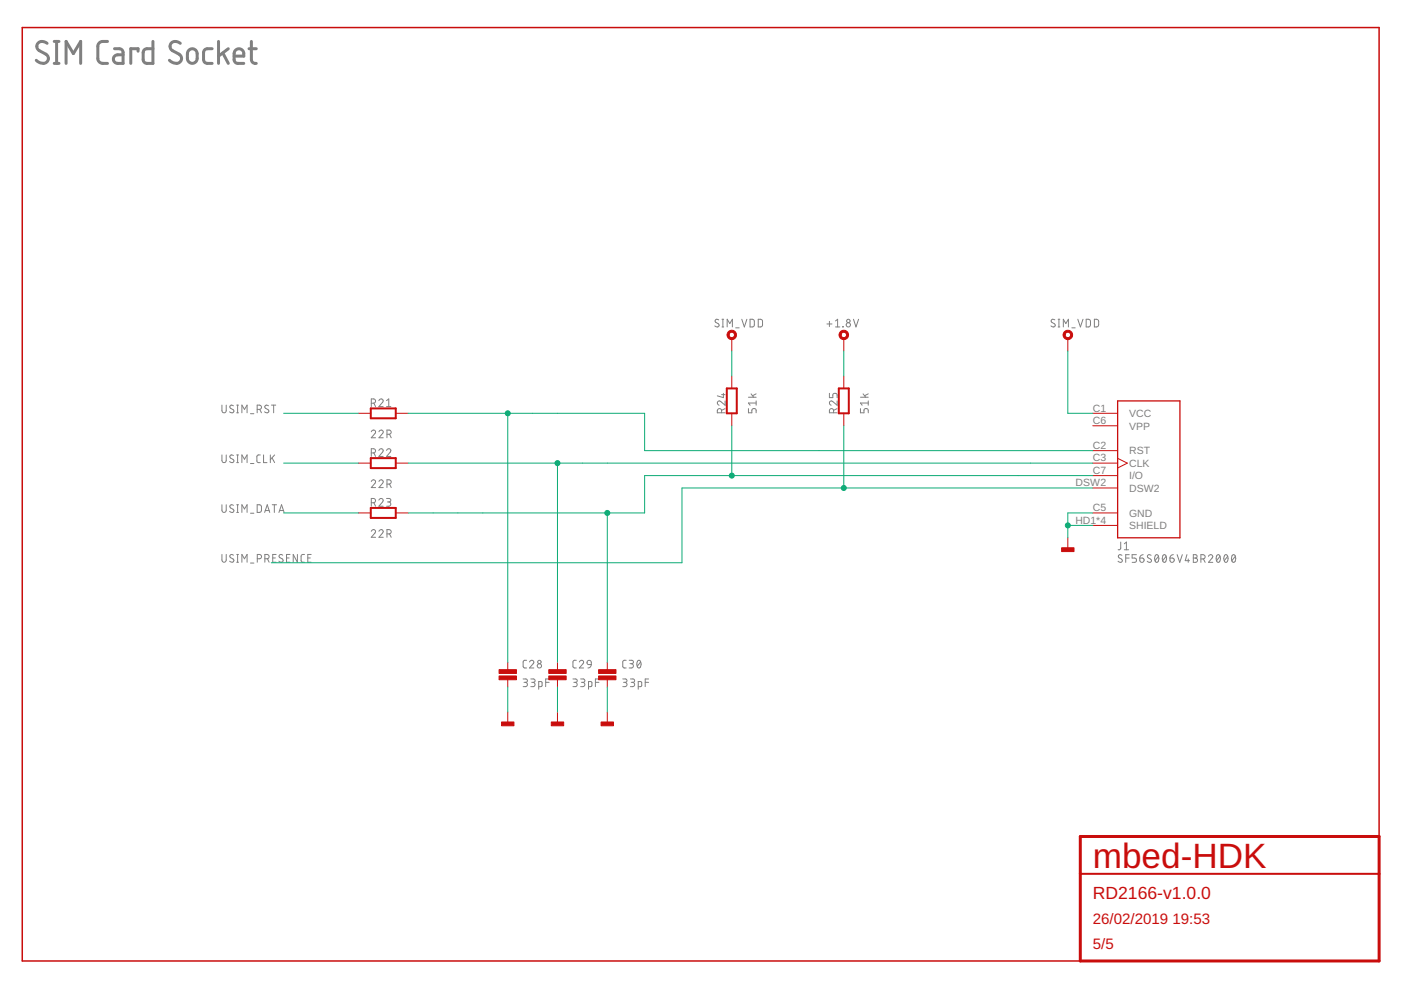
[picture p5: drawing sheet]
<svg xmlns="http://www.w3.org/2000/svg" width="297mm" height="210mm" viewBox="0 0 297 210" stroke-linecap="round" stroke-linejoin="round" font-family="sans-serif">
<defs><g id="words">
<text font-size="7.5" fill="#c90d0c" x="231.7" y="184">mbed-HDK</text>
<text font-size="3.7" fill="#c90d0c" x="231.7" y="190.6">RD2166-v1.0.0</text>
<g font-size="3.2" fill="#c90d0c">
<text x="231.7" y="195.8">26/02/2019</text>
<text x="248.6" y="195.8">19:53</text>
<text x="231.7" y="201.1">5/5</text>
</g>
<g font-size="2.2" fill="#808080">
<text x="231.7" y="87.3">C1</text>
<text x="231.7" y="89.9">C6</text>
<text x="239.4" y="88.4">VCC</text>
<text x="231.7" y="95.2">C2</text>
<text x="239.4" y="91.1">VPP</text>
<text x="231.7" y="97.8">C3</text>
<text x="231.7" y="100.5">C7</text>
<text x="239.4" y="96.3">RST</text>
<text x="239.4" y="99">CLK</text>
<text x="239.4" y="101.6">I/O</text>
<text x="228.1" y="103.1">DSW2</text>
<text x="239.4" y="104.3">DSW2</text>
<text x="228" y="111">HD1*4</text>
<text x="231.7" y="108.4">C5</text>
<text x="239.4" y="109.5">GND</text>
<text x="239.4" y="112.2">SHIELD</text>
</g>
</g></defs>
<g fill="none" stroke="#808080" stroke-width=".63">
<path d="M10 9.2a1.22 1.22 0 0 0-1.4-.4 1.22 1.22 0 0 0-.8 1.3l.5 .6 1.4 .8a1.1 1.1 0 0 1 .4 1.5 1.1 1.1 0 0 1-1.5 .3l-.9-.5M11.5 13.4h1M11.5 8.8h1M12 8.8v4.6M14 13.4v-4.6l1.6 2.6 1.5-2.6v4.6M22.8 8.8a1.86 1.86 0 0 0-1.8 .3l-.3 .7 .1 2.9 .2 .4a1.86 1.86 0 0 0 1.8 .3M24.3 10.3l1.2 .1 .6 .5v2.5h-1.2a.91 .91 0 0 1-.9-.9 .91 .91 0 0 1 .9-.9h1.2M29.3 10.9v-.6h-1.6v3.1M32.4 8.8v4.6l-1.6-.1-.4-.6 .1-2 .6-.4h1.3M38.2 9.2a1.19 1.19 0 0 0-1.5-.3 1.19 1.19 0 0 0-.5 1.5l.4 .3 1.4 .8a1.1 1.1 0 0 1 .3 1.5 1.1 1.1 0 0 1-1.5 .3l-.9-.5M40 10.6a1.02 1.02 0 0 1 1.2-.2 1.02 1.02 0 0 1 .6 1 1.9 1.9 0 0 1-.3 1.7 1.04 1.04 0 0 1-1.1 .3 1.04 1.04 0 0 1-.7-1 1.86 1.86 0 0 1 .3-1.8zM45 10.3l-1.4 .1-.4 .7v1.6l.2 .5 .5 .2h1.1"/>
<path d="M46.3 8.8v4.6M47.2 11.2l1.2 2.2M48.4 10.3l-2.1 1.6M49.6 11.9h2.1a1.08 1.08 0 0 0-.7-1.5 1.08 1.08 0 0 0-1.4 1l.1 1.5 .2 .3 .5 .2h1.3M52.8 10.3h1.5M53.3 8.8v4.1l.4 .4 .6 .1"/>
</g>
<g fill="none" stroke="#808080" stroke-width=".21">
<path d="M152.4 67.8l-.2-.1a.38 .38 0 0 0-.5 .2 .38 .38 0 0 0 .1 .5l.5 .2a.41 .41 0 0 1 0 .7 .41 .41 0 0 1-.6-.1l-.1-.1M153.1 69.3h.3M153.1 67.7h.3M153.3 67.7v1.6M154.2 69.3v-1.6l.5 .9 .6-.9v1.6M156 69.5h.7M157.3 67.7l.5 1.6 .5-1.6M159 67.7h.7l.2 .3v1l-.2 .3h-.7zM160.8 67.7h.6l.2 .3v1l-.2 .3h-.6zM175.3 68.7h1.1M175.9 68.1v1.1M177.1 69.3h1"/>
<path d="M177.1 68.1l.5-.4v1.6M178.7 69.2l.1 .1zM181 67.7l.5 1.6 .5-1.6M223.6 67.8l-.5-.1-.2 .4v.2l.6 .3a.38 .38 0 0 1 .2 .6 .38 .38 0 0 1-.5 .1l-.4-.2M224.3 69.3h.4M224.3 67.7h.4M224.5 67.7v1.6M225.4 69.3v-1.6l.6 .9 .5-.9v1.6M227.2 69.5h.8M228.5 67.7l.6 1.6 .5-1.6M230.3 67.7h.6l.3 .3v.9l-.3 .4h-.6zM232 67.7h.6l.3 .3v.9l-.3 .4h-.6z"/>
<path d="M47.1 85.9v1.2a.46 .46 0 0 0 .4 .4 .46 .46 0 0 0 .5-.4v-1.2M47.1 96.5v1.1a.46 .46 0 0 0 .4 .5 .46 .46 0 0 0 .5-.5v-1.1M49.5 86l-.2-.1a.38 .38 0 0 0-.5 .2 .38 .38 0 0 0 .1 .5l.5 .2a.42 .42 0 0 1 .1 .7 .42 .42 0 0 1-.7-.1l-.1-.1M49.5 96.6l-.2-.1a.38 .38 0 0 0-.5 .1 .38 .38 0 0 0 .1 .5l.5 .3a.41 .41 0 0 1 .1 .6 .41 .41 0 0 1-.7 0l-.1-.1M50.2 87.5h.4M50.2 85.9h.4M50.2 98.1h.4M50.2 96.5h.4M50.4 85.9v1.6M50.4 96.5v1.6M51.3 87.5v-1.6l.5 .9 .6-.9v1.6M51.3 98.1v-1.6l.5 .9 .6-.9v1.6"/>
<path d="M53.1 87.7h.7M53.1 98.3h.7M54.5 86.8h.5a.46 .46 0 0 0 .4-.5 .46 .46 0 0 0-.4-.4h-.5v1.6M55.1 86.8l.3 .7M55.2 96.5h-.5l-.2 .3v1.1l.2 .2h.5M55.9 96.5v1.6h.7M56.9 86l-.5-.1-.3 .4 .1 .2 .6 .3a.38 .38 0 0 1 .2 .6 .38 .38 0 0 1-.6 .1l-.3-.2M57.3 96.5v1.6M57.6 85.9h.9M57.7 97.1l.5 1M58 85.9v1.6M58.2 96.5l-.9 1"/>
<path d="M78.7 91.5a.45 .45 0 0 1 .7-.3 .45 .45 0 0 1 .1 .7l-.8 .9h.9M78.7 96h.5a.44 .44 0 0 0 .4-.4 .44 .44 0 0 0-.4-.5h-.5v1.7M78.7 85.5h.5a.46 .46 0 0 0 .4-.5 .46 .46 0 0 0-.4-.4h-.5v1.6M79.3 96l.3 .8M79.3 85.5l.3 .7M80.3 95.5a.45 .45 0 0 1 .7-.3 .45 .45 0 0 1 .1 .7l-.8 .9h.9M80.3 84.9a.45 .45 0 0 1 .7-.3 .45 .45 0 0 1 .1 .7l-.8 .9h.9M80.3 91.5a.44 .44 0 0 1 .7-.3 .44 .44 0 0 1 .1 .7l-.8 .9h1M82 95.5a.45 .45 0 0 1 .6-.3 .45 .45 0 0 1 .1 .7l-.7 .9h.9M82 86.2h.9M82 84.9l.4-.3v1.6M82 92.1h.5a.44 .44 0 0 0 .5-.5 .44 .44 0 0 0-.5-.4h-.5v1.6"/>
<path d="M82.6 92.1l.4 .7M153 87.5v-.4a.46 .46 0 0 0-.5-.5 .46 .46 0 0 0-.4 .5v.4h1.6M153 83.7h.7M153.4 83.4v.9l-1.3-.4M153.7 85v.9l-.9-.7a.44 .44 0 0 0-.7 .1 .44 .44 0 0 0 .4 .6M153.7 86.6l-.7 .4M158.7 86.6v.9h.7v-.5a.47 .47 0 0 1 .5-.4 .47 .47 0 0 1 .4 .4v.5M158.7 84.2h1.6M159.2 83.5l.6 .7M160.3 85.4h-1.6l.3 .5M160.3 85v.9M160.3 83.5l-.7 .4"/>
<path d="M175.9 83.4v.9h.7v-.5a.46 .46 0 0 1 .4-.4 .46 .46 0 0 1 .5 .4v.5M176.7 87.5v-.4a.44 .44 0 0 0-.4-.5 .44 .44 0 0 0-.4 .5v.4h1.6M177.5 85v.9l-.9-.7a.44 .44 0 0 0-.7 .1 .44 .44 0 0 0 .3 .6M177.5 86.6l-.8 .4M182.4 86.6v.9h.8v-.5a.46 .46 0 0 1 .4-.4 .46 .46 0 0 1 .5 .4v.5M182.4 84.2h1.7M183 83.5l.5 .7M184.1 85v.9M184.1 85.4h-1.7l.4 .5M184.1 83.5l-.8 .4M47.1 107v1.2a.46 .46 0 0 0 .4 .4 .46 .46 0 0 0 .5-.4v-1.2M47.1 117.6v1.1a.46 .46 0 0 0 .4 .5 .46 .46 0 0 0 .5-.5v-1.1"/>
<path d="M49.5 107.1a.41 .41 0 0 0-.6 0 .41 .41 0 0 0 0 .6l.5 .3a.41 .41 0 0 1 0 .6 .41 .41 0 0 1-.6-.1l-.1-.1M49.5 117.7a.41 .41 0 0 0-.6-.1 .41 .41 0 0 0-.1 .6l.6 .3a.42 .42 0 0 1 .1 .6 .42 .42 0 0 1-.7 0l-.1-.1M50.2 119.2h.4M50.2 108.6h.4M50.2 107h.4M50.2 117.6h.4M50.4 107v1.6M50.4 117.6v1.6M51.3 108.6v-1.6l.5 .9 .6-.9v1.6M51.3 119.2v-1.6l.5 .9 .6-.9v1.6M53.1 108.8h.7M53.1 119.4h.7"/>
<path d="M54.5 107h.7l.2 .3v.9l-.2 .4h-.7zM54.5 118.5h.5a.46 .46 0 0 0 .5-.5 .46 .46 0 0 0-.5-.4h-.5v1.6M56.1 108.6l.6-1.6 .5 1.6M56.2 118.5h.4a.46 .46 0 0 0 .5-.5 .46 .46 0 0 0-.5-.4h-.4v1.6M56.2 108.2h.9M56.7 118.5l.4 .7M57.7 107h.9M57.8 118.3h.6M58.2 107v1.6M58.5 117.6h-.7v1.6h.7M59.1 108.6l.6-1.6 .5 1.6M59.3 108.2h.8"/>
<path d="M59.9 117.7a.42 .42 0 0 0-.5-.1 .42 .42 0 0 0-.2 .6l.7 .3a.42 .42 0 0 1 0 .6 .42 .42 0 0 1-.6 0l-.2-.1M60.7 118.3h.6M61.5 117.6h-.8v1.6h.8M63.1 117.6v1.6l-.9-1.6v1.6M64.6 117.6h-.5l-.3 .3 .1 1.1 .2 .2h.5M65.3 118.3h.5M66 117.6h-.7v1.6h.7M78.7 112.6a.45 .45 0 0 1 .7-.3 .45 .45 0 0 1 .1 .7l-.8 .9h.9M78.7 102.1a.45 .45 0 0 1 .7-.3 .45 .45 0 0 1 .1 .7l-.8 .9h.9M78.7 106.6h.5a.46 .46 0 0 0 .4-.5 .46 .46 0 0 0-.4-.4h-.5v1.6M79.3 106.6l.3 .7M80.3 106a.45 .45 0 0 1 .7-.3 .45 .45 0 0 1 .1 .7l-.8 .9h.9"/>
<path d="M80.3 112.6a.44 .44 0 0 1 .7-.3 .44 .44 0 0 1 .1 .7l-.8 .9h1M80.3 102.1a.45 .45 0 0 1 .7-.3 .45 .45 0 0 1 .1 .7l-.8 .9h1M82 105.7h.5a.37 .37 0 0 1 .4 .4 .37 .37 0 0 1-.4 .3h-.4M82 113.2h.5a.46 .46 0 0 0 .5-.5 .46 .46 0 0 0-.5-.4h-.5v1.6M82 102.6h.5a.46 .46 0 0 0 .5-.4 .46 .46 0 0 0-.5-.5h-.5v1.7M82.4 106.4a.46 .46 0 0 1 .5 .5 .46 .46 0 0 1-.5 .4h-.4M82.6 113.2l.4 .7M82.6 102.6l.4 .8M237.6 114.9v1.4l-.2 .2-.3 .1M237.9 117.7l-.2-.1a.38 .38 0 0 0-.5 .2 .38 .38 0 0 0 .1 .5l.5 .3a.41 .41 0 0 1 0 .6 .41 .41 0 0 1-.6-.1l-.2-.1M238.4 116.6h.9M238.4 115.3l.4-.4v1.7"/>
<path d="M238.7 118.3h.7M239.4 117.6h-.7v1.6M240.9 117.6h-.9v.7h.6a.46 .46 0 0 1 .4 .5 .46 .46 0 0 1-.4 .4h-.6M241.7 118.3h.5a.45 .45 0 0 1 .4 .5 .45 .45 0 0 1-.5 .4 .45 .45 0 0 1-.4-.4zM242.4 117.6l-.6 .3-.1 .4M244.1 117.7l-.6-.1-.2 .4 .1 .2 .5 .4a.38 .38 0 0 1 .2 .5 .38 .38 0 0 1-.5 .1l-.4-.2M245 117.7l.3-.1a.97 .97 0 0 1 0 1.6 1.02 1.02 0 0 1-.3-1.5zM245.6 118l-.7 .9M246.6 117.7l.1-.1a.8 .8 0 0 1 .7 .6 .8 .8 0 0 1-.2 .8l-.3 .2a1.04 1.04 0 0 1-.3-1.5zM247.2 118l-.7 .9M248.1 118.3h.5a.45 .45 0 0 1 .4 .5 .45 .45 0 0 1-.5 .4 .45 .45 0 0 1-.4-.4zM248.8 117.6l-.5 .1-.2 .6"/>
<path d="M249.6 117.6l.5 1.6 .6-1.6M251.7 117.6l-.4 1.3h.9M251.9 118.5v.7M253 117.6h.4a.36 .36 0 0 1 .4 .4 .36 .36 0 0 1-.4 .3 .46 .46 0 0 1 .5 .5 .46 .46 0 0 1-.5 .4h-.4zM253 118.3h.4M254.6 118.5h.5a.46 .46 0 0 0 .4-.4 .46 .46 0 0 0-.4-.5h-.5v1.6M255.1 118.5l.4 .7M256.2 118a.44 .44 0 0 1 .7-.4 .44 .44 0 0 1 .1 .7l-.8 .9h.9M258 117.7l.2-.1a.8 .8 0 0 1 .6 .6 .8 .8 0 0 1-.2 .8l-.3 .2a1.02 1.02 0 0 1-.3-1.5zM258.7 118l-.8 .9M259.7 117.7l.2-.1a.97 .97 0 0 1 0 1.6 1.02 1.02 0 0 1-.2-1.5zM260.3 118l-.7 .9"/>
<path d="M261.3 117.7l.3-.1a.97 .97 0 0 1 0 1.6 1.02 1.02 0 0 1-.3-1.5zM261.9 118l-.7 .9M111.7 140h-.6l-.2 .4 .1 1 .1 .2h.6M122.2 140h-.5l-.2 .4v1l.2 .2h.5M132.8 140h-.6l-.2 .4 .1 1 .1 .2h.6M133.4 140h.5a.36 .36 0 0 1 .4 .4 .36 .36 0 0 1-.4 .3h-.3M110.9 144h.6a.36 .36 0 0 1 .3 .3 .36 .36 0 0 1-.3 .4h-.4M111.4 144.7a.46 .46 0 0 1 .4 .4 .46 .46 0 0 1-.4 .5h-.5M112.3 140.4a.45 .45 0 0 1 .6-.4 .45 .45 0 0 1 .2 .7l-.8 .9h.9M112.5 144h.6a.36 .36 0 0 1 .4 .3 .36 .36 0 0 1-.4 .4h-.4M113 144.7a.46 .46 0 0 1 .5 .4 .46 .46 0 0 1-.5 .5h-.5M114.2 145.6l.7-.1v-.9l-.7-.1v1.6"/>
<path d="M115.7 144.7h.7M116.4 144h-.7v1.6M121.5 144h.5a.36 .36 0 0 1 .4 .3 .36 .36 0 0 1-.4 .4h-.3M121.9 144.7a.46 .46 0 0 1 .5 .4 .46 .46 0 0 1-.5 .5h-.4M122.8 140.4a.45 .45 0 0 1 .7-.4 .45 .45 0 0 1 .1 .7l-.8 .9h.9M123.1 144h.6a.36 .36 0 0 1 .3 .3 .36 .36 0 0 1-.3 .4h-.4M123.5 144.7a.46 .46 0 0 1 .5 .4 .46 .46 0 0 1-.5 .5h-.4M124.6 140.1l.3-.1 .3 .1 .2 .8-.8-.1-.1-.4zM124.8 145.6l.7-.1-.1-.9-.6-.1v1.6M125.4 140.9l-.3 .6-.4 .1M126.2 144.7h.8M127 144h-.8v1.6"/>
<path d="M132 144h.6a.36 .36 0 0 1 .3 .3 .36 .36 0 0 1-.3 .4h-.4M132.5 144.7a.46 .46 0 0 1 .4 .4 .46 .46 0 0 1-.4 .5h-.5M133.7 144h.5a.36 .36 0 0 1 .4 .3 .36 .36 0 0 1-.4 .4h-.4M133.8 140.7a.46 .46 0 0 1 .5 .5 .46 .46 0 0 1-.5 .4h-.4M134.1 144.7a.46 .46 0 0 1 .5 .4 .46 .46 0 0 1-.5 .5h-.4M135.2 140.1l.3-.1a.95 .95 0 0 1 0 1.6 1.02 1.02 0 0 1-.3-1.5zM135.3 145.6l.7-.1v-.9l-.7-.1v1.6M135.8 140.4l-.7 .9M136.8 144.7h.7M137.5 144h-.7v1.6"/>
<circle cx="179.9" cy="68.9" r=".46"/>
<circle cx="179.9" cy="68.1" r=".37"/>
<circle cx="114.4" cy="141.2" r=".45"/>
<circle cx="114.4" cy="140.3" r=".36"/>
</g>
<path d="M292.4 177.4v-171.6h-287.7v198h224.3" fill="none" stroke="#c90d0c" stroke-width=".32"/>
<path d="M229 177.4h63.4v26.4h-63.4z" fill="none" stroke="#c90d0c" stroke-width=".63"/>
<path d="M78.6 86.6h5.3v2.1h-5.3zM78.6 97.1h5.3v2.2h-5.3zM154.1 82.4h2.1v5.2h-2.1zM177.8 82.4h2.2v5.2h-2.2zM78.6 107.7h5.3v2.1h-5.3zM229 185.3h63.4" fill="none" stroke="#c90d0c" stroke-width=".42"/>
<path d="M237 85h13.2v29h-13.2z" fill="none" stroke="#c90d0c" stroke-width=".28"/>
<g fill="none" stroke="#c90d0c" stroke-width=".21">
<path d="M155.2 71.8v2.6M155.2 79.7v2.7M178.9 71.8v2.6M178.9 79.7v2.7M226.4 71.8v2.6M76 87.6h2.6M76 98.2h2.6M83.9 87.6h2.6M83.9 98.2h2.6M155.2 87.6v2.7M178.9 87.6v2.7M231.7 87.6h5.3"/>
<path d="M231.7 90.3h5.3M231.7 95.5h5.3M231.7 98.2h5.3M237 97.2l2 1-2 1M76 108.8h2.6M83.9 108.8h2.6M226.4 114v2.7M231.7 100.8h5.3M231.7 108.8h5.3M231.7 111.4h5.3M231.7 103.5h5.3M107.7 140.4v1.6"/>
<path d="M107.7 144.1v1.6M107.7 151v2.6M118.2 140.4v1.6M118.2 144.1v1.6M118.2 151v2.6M128.8 140.4v1.6M128.8 144.1v1.6M128.8 151v2.6"/>
</g>
<g fill="#c90d0c" stroke="#c90d0c" stroke-width=".21">
<path d="M225.1 116.1h2.6v.8h-2.6z"/>
<path d="M105.8 142h3.7v.8h-3.7z"/>
<path d="M105.8 143.3h3.7v.8h-3.7z"/>
<path d="M116.4 142h3.6v.8h-3.6z"/>
<path d="M116.4 143.3h3.6v.8h-3.6z"/>
<path d="M126.9 142h3.7v.8h-3.7z"/>
<path d="M126.9 143.3h3.7v.8h-3.7z"/>
<path d="M106.3 153.1h2.7v.8h-2.7z"/>
<path d="M116.9 153.1h2.6v.8h-2.6z"/>
<path d="M127.4 153.1h2.7v.8h-2.7z"/>
</g>
<g fill="#c90d0c" stroke="#c90d0c" stroke-width=".21">
<path d="M154.6 70.2a1 1 0 0 1 1.5 .4 1 1 0 0 1-.7 1.4 1 1 0 0 1-1.2-1h.4a.58 .58 0 0 1 .8-.5 .58 .58 0 0 1 .1 1 .58 .58 0 0 1-.9-.3v-.2h-.4z" fill-rule="evenodd"/>
<path d="M225.6 70.4a1.01 1.01 0 0 1 1.6 0 1.01 1.01 0 0 1-.5 1.6 1.01 1.01 0 0 1-1.3-1h.4a.59 .59 0 0 1 .9-.5 .59 .59 0 0 1 .1 1 .59 .59 0 0 1-1-.3v-.2h-.4z" fill-rule="evenodd"/>
<path d="M178.3 70.2a1 1 0 0 1 1.5 .4 1 1 0 0 1-.7 1.4 1 1 0 0 1-1.2-1h.4a.58 .58 0 0 1 .9-.5 .58 .58 0 0 1 .1 1 .58 .58 0 0 1-.9-.3l-.1-.2h-.4z" fill-rule="evenodd"/>
</g>
<g fill="none" stroke="#0dab76" stroke-width=".21">
<path d="M155.2 74.4v5.3M178.9 74.4v5.3M226.4 74.4v13.2h5.3M60.1 87.6h15.9M60.1 98.2h15.9M86.5 87.6h50.2v7.9h95M86.5 98.2h145.2M107.7 87.6v52.8M118.2 98.2v42.2M155.2 90.3v10.5M178.9 90.3v13.2M60.1 108.8h15.9"/>
<path d="M128.8 108.8v31.6M226.4 111.4h5.3M231.7 100.8h-95v8h-50.2M231.7 108.8h-5.3v5.2M231.7 103.5h-87.1v15.8h-87.1M107.7 145.7v5.3M118.2 145.7v5.3M128.8 145.7v5.3"/>
</g>
<g fill="#0dab76" stroke="#0dab76" stroke-width=".21">
<circle cx="226.4" cy="111.4" r=".53"/>
<circle cx="107.7" cy="87.6" r=".53"/>
<circle cx="118.2" cy="98.2" r=".53"/>
<circle cx="128.8" cy="108.8" r=".53"/>
<circle cx="155.2" cy="100.8" r=".53"/>
<circle cx="178.9" cy="103.5" r=".53"/>
</g>
<use href="#words"/>
</svg>
